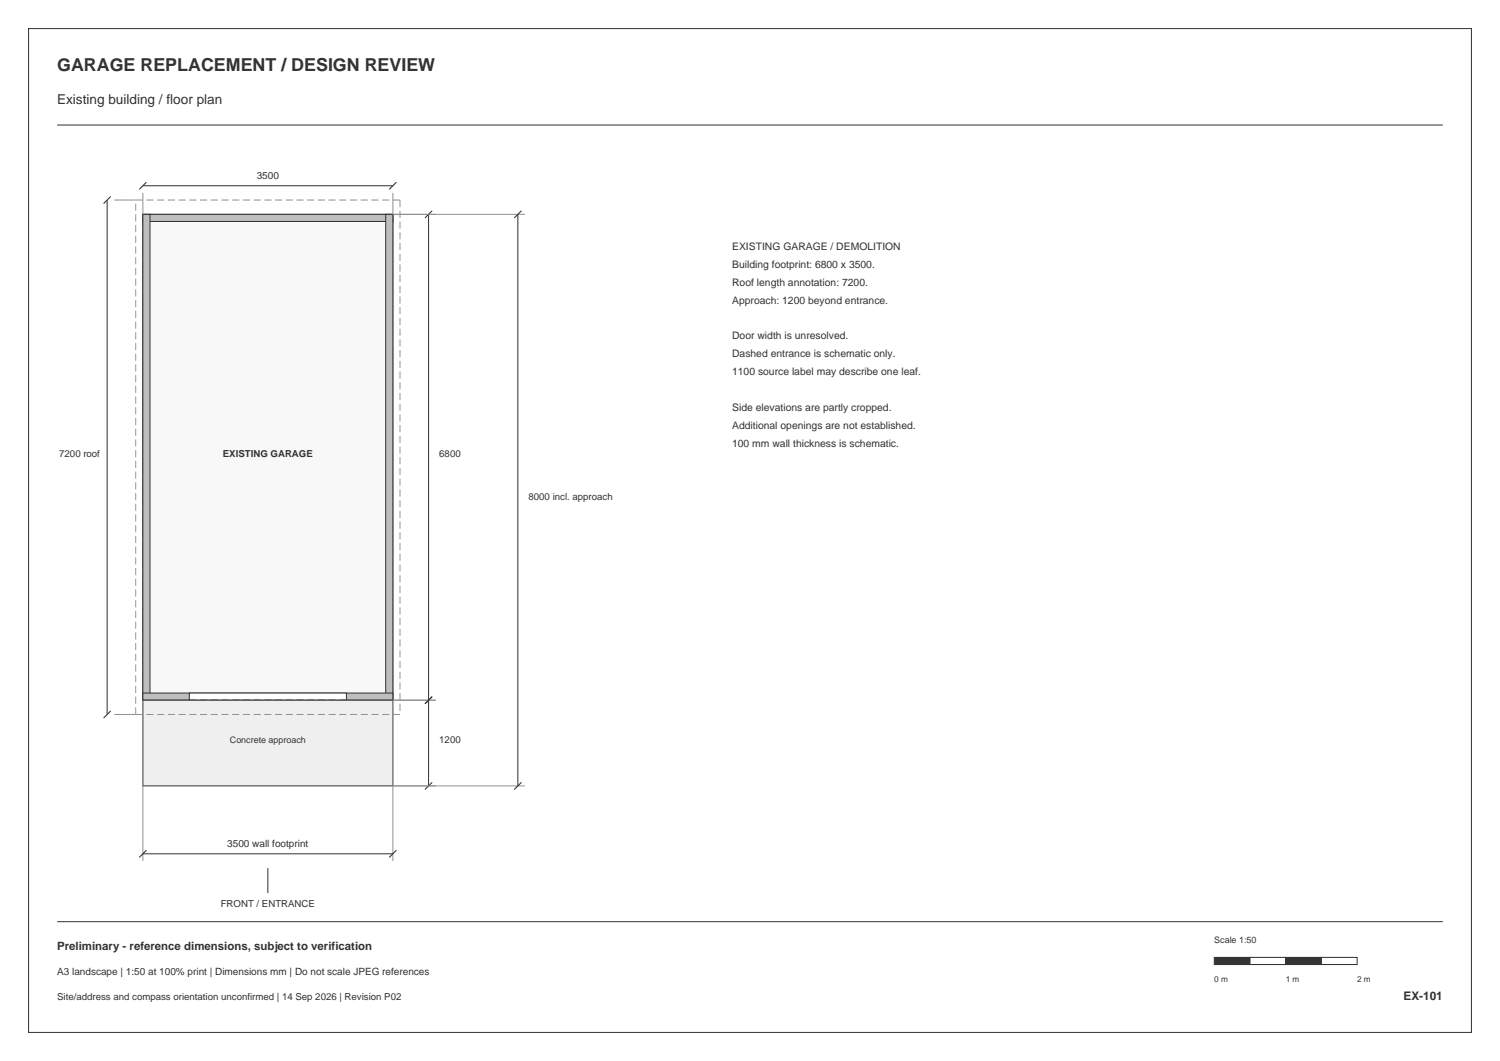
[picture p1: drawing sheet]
<svg xmlns="http://www.w3.org/2000/svg" width="420mm" height="297mm" viewBox="0 0 420 297" stroke-linecap="round" stroke-linejoin="round" font-family="sans-serif">
<defs><g id="words">
<text font-size="5" fill="#26353c" x="16" y="20">GARAGE REPLACEMENT / DESIGN REVIEW</text>
<text font-size="3.8" fill="#26353c" x="16" y="29">Existing building / floor plan</text>
<text font-size="3.3" fill="#26353c" x="393" y="280">EX-101</text>
<text font-size="3.2" fill="#26353c" x="16" y="266">Preliminary - reference dimensions, subject to verification</text>
<g font-size="2.9" fill="#26353c">
<text x="205" y="70">EXISTING GARAGE / DEMOLITION</text>
<text x="205" y="75">Building footprint: 6800 x 3500.</text>
<text x="205" y="80">Roof length annotation: 7200.</text>
<text x="205" y="85">Approach: 1200 beyond entrance.</text>
<text x="205" y="95">Door width is unresolved.</text>
<text x="205" y="100">Dashed entrance is schematic only.</text>
<text x="205" y="105">1100 source label may describe one leaf.</text>
<text x="205" y="115">Side elevations are partly cropped.</text>
<text x="205" y="120">Additional openings are not established.</text>
<text x="205" y="125">100 mm wall thickness is schematic.</text>
</g>
<g font-size="2.8" fill="#26353c">
<text x="71.9" y="50">3500</text>
<text x="63.6" y="237">3500 wall footprint</text>
<text x="16" y="273">A3 landscape | 1:50 at 100% print | Dimensions mm | Do not scale JPEG references</text>
</g>
<g font-size="2.7" fill="#26353c">
<text x="16.6" y="128">7200 roof</text>
<text x="62.4" y="128">EXISTING GARAGE</text>
<text x="123" y="128">6800</text>
<text x="148" y="140">8000 incl. approach</text>
<text x="123" y="208">1200</text>
<text x="61.8" y="254">FRONT / ENTRANCE</text>
<text x="16" y="280">Site/address and compass orientation unconfirmed | 14 Sep 2026 | Revision P02</text>
</g>
<g font-size="2.5" fill="#26353c">
<text x="64.4" y="208">Concrete approach</text>
<text x="340" y="264">Scale 1:50</text>
</g>
<g font-size="2.3" fill="#26353c">
<text x="340" y="275">0 m</text>
<text x="360" y="275">1 m</text>
<text x="380" y="275">2 m</text>
</g>
</g></defs>
<path d="M8 8h404v281h-404zM16 35h388M16 258h388" fill="none" stroke="#26353c" stroke-width=".28"/>
<path d="M340 268h10v2h-10z" fill-rule="evenodd" fill="#26353c" stroke="#26353c" stroke-width=".28"/>
<path d="M350 268h10v2h-10z" fill-rule="evenodd" fill="#fff" stroke="#26353c" stroke-width=".28"/>
<path d="M360 268h10v2h-10z" fill-rule="evenodd" fill="#26353c" stroke="#26353c" stroke-width=".28"/>
<path d="M370 268h10v2h-10z" fill-rule="evenodd" fill="#fff" stroke="#26353c" stroke-width=".28"/>
<path d="M40 60h70v136h-70z" fill-rule="evenodd" fill="#f7f8f8" stroke="#26353c" stroke-width=".28"/>
<g fill="#b9c0c3" stroke="#26353c" stroke-width=".28">
<path d="M40 60h70v2h-70z" fill-rule="evenodd"/>
<path d="M40 60h2v136h-2z" fill-rule="evenodd"/>
<path d="M108 60h2v136h-2z" fill-rule="evenodd"/>
<path d="M40 194h70v2h-70z" fill-rule="evenodd"/>
</g>
<path d="M53 194h44v2h-44z" fill-rule="evenodd" fill="#fff" stroke="#26353c" stroke-width=".28"/>
<path d="M53 196h44" fill="none" stroke="#26353c" stroke-width=".28" stroke-dasharray="2 1" stroke-linecap="butt"/>
<path d="M40 196h70v24h-70z" fill-rule="evenodd" fill="#edf0ee" stroke="#26353c" stroke-width=".28"/>
<path d="M32 56h6M40 54v6M110 54v6h37M40 196v45M122 196h-12v45M32 200h6M110 220h37" fill="none" stroke="#879399" stroke-width=".28"/>
<path d="M31 55l-2 2M41 51l-2 2M111 51l-2 2M121 59l-2 2M146 59l-2 2M31 199l-2 2M121 195l-2 2M121 219l-2 2M146 219l-2 2M41 238l-2 2M111 238l-2 2" fill="none" stroke="#26353c" stroke-width=".3"/>
<path d="M30 56v144M40 52h70M120 60v160M145 60v160M40 239h70M75 243v7" fill="none" stroke="#26353c" stroke-width=".28"/>
<path d="M38 56h74M112 56v144M38 200v-144M112 200h-74" fill="none" stroke="#879399" stroke-width=".28" stroke-dasharray="2 1" stroke-linecap="butt"/>
<use href="#words"/>
</svg>
